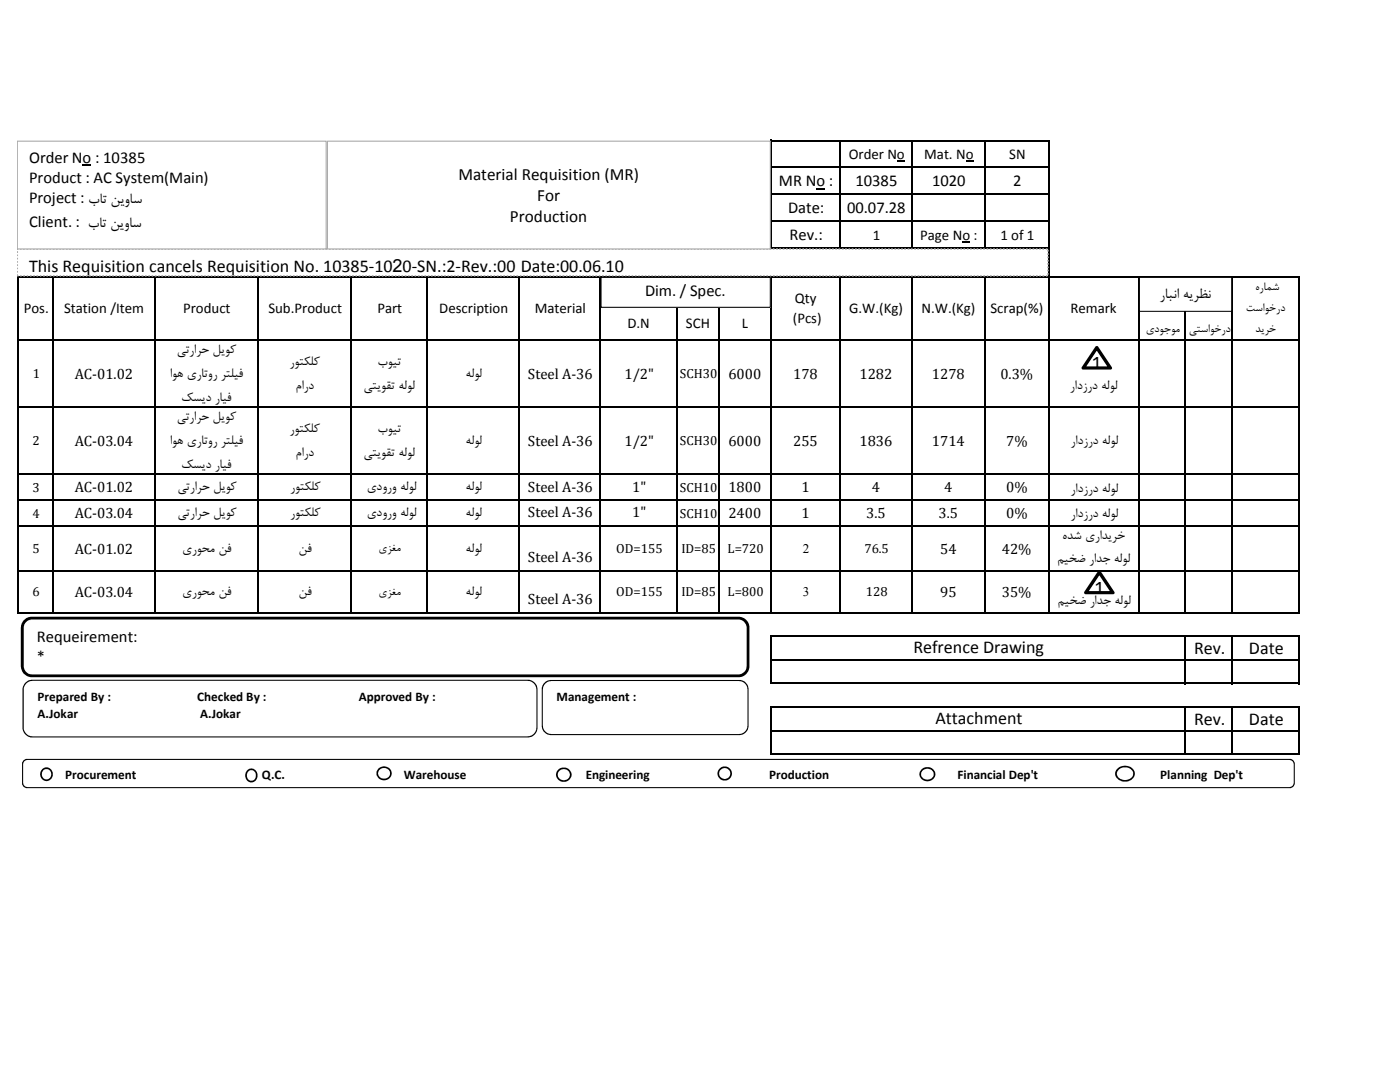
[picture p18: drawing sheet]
<svg xmlns="http://www.w3.org/2000/svg" width="279mm" height="216mm" viewBox="0 0 279 216" stroke-linecap="round" stroke-linejoin="round" font-family="sans-serif">
<defs><g id="words">
<g font-size="3.6">
<text x="5.8" y="54.3">This Requisition cancels Requisition No. 10385‐1020‐SN.:2‐Rev.:00 Date:00.06.10</text>
<text x="217.8" y="73.6">1</text>
<text x="218.4" y="118.4">1</text>
<text x="182.3" y="130.4">Refrence Drawing</text>
<text x="238.3" y="130.6">Rev.</text>
<text x="249.3" y="130.6">Date</text>
<text x="186.7" y="144.5">Attachment</text>
<text x="238.3" y="144.7">Rev.</text>
<text x="249.3" y="144.7">Date</text>
</g>
<g font-size="3.4">
<text x="91.5" y="35.9">Material Requisition (MR)</text>
<text x="107.2" y="40.1">For</text>
<text x="101.8" y="44.3">Production</text>
</g>
<g font-size="3.3">
<text x="5.8" y="32.5">Order No : 10385</text>
<text x="5.8" y="40.5">Project : بات نيواس</text>
<text x="5.8" y="36.4">Product : AC System(Main)</text>
<text x="155.4" y="37.2">MR No :</text>
<text x="170.7" y="37.2">10385</text>
<text x="186" y="37.2">1020</text>
<text x="202.2" y="37.2">2</text>
<text x="5.8" y="45.4">Client. : بات نيواس</text>
<text x="157.3" y="42.6">Date:</text>
<text x="157.6" y="48">Rev.:</text>
<text x="169" y="42.6">00.07.28</text>
<text x="128.7" y="59.1">Dim. / Spec.</text>
<text x="231.4" y="59.4">رابان ه</text>
<text x="237.4" y="59.4">يرظن</text>
<text x="7.4" y="128.2">Requeirement:</text>
<text x="7.4" y="132.2">*</text>
</g>
<g font-size="3">
<text x="169.4" y="31.7">Order No</text>
<text x="184.4" y="31.7">Mat. No</text>
<text x="201.4" y="31.7">SN</text>
<text x="174.2" y="47.9">1</text>
<text x="183.6" y="47.9">Page No :</text>
<text x="199.6" y="47.9">1 of 1</text>
<text x="4.7" y="62.5">Pos.</text>
<text x="12.8" y="62.5">Station /Item</text>
<text x="36.5" y="62.5">Product</text>
<text x="53.6" y="62.5">Sub.Product</text>
<text x="75.3" y="62.5">Part</text>
<text x="87.7" y="62.5">Description</text>
<text x="106.7" y="62.5">Material</text>
<text x="125.2" y="65.4">D.N</text>
<text x="136.9" y="65.4">SCH</text>
<text x="148" y="65.4">L</text>
<text x="158.2" y="64.5">(Pcs)</text>
<text x="158.6" y="60.5">Qty</text>
<text x="169.5" y="62.5">G.W.(Kg)</text>
<text x="183.9" y="62.5">N.W.(Kg)</text>
<text x="197.7" y="62.5">Scrap(%)</text>
<text x="213.6" y="62.5">Remark</text>
<text x="35.3" y="70.5">يترارح ليوك</text>
<text x="14.9" y="75.6">AC‐01.02</text>
<text x="33.9" y="75.2">اوه يراتور رتليف</text>
<text x="57.8" y="72.9">روتكلك</text>
<text x="59" y="77.6">مارد</text>
<text x="72.6" y="77.6">يتيوقت هلول</text>
<text x="75.4" y="72.9">بويت</text>
<text x="92.9" y="75.2">هلول</text>
<text x="105.4" y="75.6">Steel A‐36</text>
<text x="124.6" y="75.6">1/2&quot;</text>
<text x="145.4" y="75.6">6000</text>
<text x="158.3" y="75.6">178</text>
<text x="171.5" y="75.6">1282</text>
<text x="186" y="75.6">1278</text>
<text x="199.7" y="75.6">0.3%</text>
<text x="213.5" y="77.6">رادزرد هلول</text>
<text x="35.3" y="83.9">يترارح ليوك</text>
<text x="36.2" y="79.9">كسيد رايف</text>
<text x="14.9" y="89">AC‐03.04</text>
<text x="33.9" y="88.6">اوه يراتور رتليف</text>
<text x="57.8" y="86.2">روتكلك</text>
<text x="75.4" y="86.2">بويت</text>
<text x="92.9" y="88.6">هلول</text>
<text x="105.4" y="89">Steel A‐36</text>
<text x="124.6" y="89">1/2&quot;</text>
<text x="145.4" y="89">6000</text>
<text x="158.3" y="89">255</text>
<text x="171.5" y="89">1836</text>
<text x="186" y="89">1714</text>
<text x="200.8" y="89">7%</text>
<text x="213.7" y="88.6">رادزرد هلول</text>
<text x="36.2" y="93.3">كسيد رايف</text>
<text x="59" y="90.9">مارد</text>
<text x="72.6" y="90.9">يتيوقت هلول</text>
<text x="14.9" y="98.3">AC‐01.02</text>
<text x="35.4" y="97.8">يترارح ليوك</text>
<text x="57.9" y="97.8">روتكلك</text>
<text x="73.2" y="97.8">يدورو هلول</text>
<text x="92.9" y="97.8">هلول</text>
<text x="105.4" y="98.1">Steel A‐36</text>
<text x="126.2" y="98.1">1&quot;</text>
<text x="145.4" y="98.3">1800</text>
<text x="159.9" y="98.3">1</text>
<text x="174" y="98.3">4</text>
<text x="188.4" y="98.3">4</text>
<text x="200.8" y="98.3">0%</text>
<text x="213.7" y="98.1">رادزرد هلول</text>
<text x="14.9" y="103.4">AC‐03.04</text>
<text x="35.4" y="103">يترارح ليوك</text>
<text x="57.9" y="103">روتكلك</text>
<text x="73.2" y="103">يدورو هلول</text>
<text x="92.9" y="103">هلول</text>
<text x="105.4" y="103.3">Steel A‐36</text>
<text x="126.2" y="103.3">1&quot;</text>
<text x="145.4" y="103.4">2400</text>
<text x="159.9" y="103.4">1</text>
<text x="172.9" y="103.4">3.5</text>
<text x="187.3" y="103.4">3.5</text>
<text x="200.8" y="103.4">0%</text>
<text x="212" y="107.5">هدش يراديرخ</text>
<text x="213.7" y="103.3">رادزرد هلول</text>
<text x="14.9" y="110.4">AC‐01.02</text>
<text x="36.4" y="110.1">يروحم نف</text>
<text x="59.6" y="110.1">نف</text>
<text x="92.9" y="110.1">هلول</text>
<text x="105.4" y="112.2">Steel A‐36</text>
<text x="187.6" y="110.4">54</text>
<text x="199.9" y="110.4">42%</text>
<text x="210.9" y="112.2">ميخض رادج هلول</text>
<text x="14.9" y="119.1">AC‐03.04</text>
<text x="36.4" y="118.7">يروحم نف</text>
<text x="59.6" y="118.7">نف</text>
<text x="92.9" y="118.7">هلول</text>
<text x="187.6" y="119.1">95</text>
<text x="199.9" y="119.1">35%</text>
<text x="105.4" y="120.6">Steel A‐36</text>
<text x="211.1" y="120.6">ميخض رادج هلول</text>
</g>
<g font-size="2.6">
<text x="250.5" y="57.9">هرامش</text>
<text x="248.7" y="62.1">تساوخرد</text>
<text x="228.6" y="66.2">يدوجوم</text>
<text x="237.2" y="66.2">يتساوخرد</text>
<text x="250.5" y="66.3">ديرخ</text>
<text x="6.5" y="75.5">1</text>
<text x="135.7" y="75.5">SCH30</text>
<text x="6.5" y="88.9">2</text>
<text x="135.7" y="88.9">SCH30</text>
<text x="6.5" y="98.1">3</text>
<text x="135.7" y="98.1">SCH10</text>
<text x="6.5" y="103.3">4</text>
<text x="135.7" y="103.3">SCH10</text>
<text x="6.5" y="110.3">5</text>
<text x="75.6" y="110">يزغم</text>
<text x="123" y="110.3">OD=155</text>
<text x="136" y="110.3">ID=85</text>
<text x="145.2" y="110.3">L=720</text>
<text x="160.2" y="110.3">2</text>
<text x="172.5" y="110.3">76.5</text>
<text x="6.5" y="119">6</text>
<text x="75.6" y="118.7">يزغم</text>
<text x="123" y="119">OD=155</text>
<text x="136" y="119">ID=85</text>
<text x="145.2" y="119">L=800</text>
<text x="160.2" y="119">3</text>
<text x="172.8" y="119">128</text>
<text x="7.5" y="140">Prepared By :</text>
<text x="7.5" y="143.2">A.Jokar</text>
<text x="39.4" y="140">Checked By :</text>
<text x="39.9" y="143.2">A.Jokar</text>
<text x="71.6" y="140">Approved By :</text>
<text x="111.1" y="140">Management :</text>
<text x="13" y="155.4">Procurement</text>
<text x="52.3" y="155.4">Q.C.</text>
<text x="80.6" y="155.4">Warehouse</text>
<text x="116.9" y="155.4">Engineering</text>
<text x="153.5" y="155.4">Production</text>
<text x="191.1" y="155.4">Financial Dep't</text>
<text x="231.6" y="155.4">Planning Dep't</text>
</g>
</g></defs>
<path d="M162.9 37.6h1.8v.2h-1.8zM179 32.1h1.6v.2h-1.6zM192.7 32.1h1.6v.2h-1.6zM192.1 48.2h1.5v.2h-1.5z" fill="#000"/>
<g fill="none" stroke="#000" stroke-width=".3">
<path d="M153.9 27.9v21.8M154 28h55.4M154 33.4h55.4M154 38.8h55.4M167.7 28.2v21.5M182 28.2v21.5M196.5 28.2v21.5M209.3 28.2v94.2M3.6 55v67.4M3.7 55.2h255.6M10.6 55.3v67.1M30.9 55.3v67.1"/>
<path d="M51.4 55.3v67.1M70.1 55.3v67.1M85.2 55.3v67.1M103.7 55.3v67.1M119.8 55.3v67.1M135.1 55.3v67.1M143.4 55.3v67.1M153.9 55.3v67.1M154 44.2h55.4M154 49.6h55.4M167.7 55.3v67.1M182 55.3v67.1"/>
<path d="M196.5 55.3v67.1M227.2 55.3v67.1M236.6 55.3v67.1M245.9 55.3v67.1M259.2 55.3v67.1M3.7 67.8h255.6M3.7 81.2h255.6M3.7 94.6h255.6M3.7 99.8h255.6M3.7 104.9h255.6M3.7 113.9h255.6M3.7 122.3h255.6"/>
<path d="M153.9 126.8v9.7M154 127h105.3M154 131.7h105.3M154 136.4h105.3M236.6 127.1v9.4M245.9 127.1v9.4M259.2 127.1v9.4M153.9 140.9v9.7M154 141.1h105.3M154 145.8h105.3M154 150.5h105.3M236.6 141.2v9.4"/>
<path d="M245.9 141.2v9.4M259.2 141.2v9.4"/>
</g>
<path d="M3.4 49.7h205.7v5.3h-205.7z" fill="#fff"/>
<path d="M3.4 54.7h.2v.3h-.2zM3.4 54.1h.2v.3h-.2zM3.4 53.4h.2v.3h-.2zM3.4 52.7h.2v.4h-.2zM3.4 52.1h.2v.3h-.2zM3.4 51.4h.2v.4h-.2zM3.4 50.8h.2v.3h-.2zM3.4 50.1h.2v.4h-.2zM3.4 49.6l.2-.1v.3h-.2l.2-.1v.1h-.2zM4 49.5h.3v.3h-.3zM4.6 49.5h.4v.3h-.4zM5.3 49.5h.3v.3h-.3zM5.9 49.5h.4v.3h-.4zM6.6 49.5h.3v.3h-.3zM7.2 49.5h.4v.3h-.4zM7.9 49.5h.4v.3h-.4zM8.6 49.5h.3v.3h-.3zM9.2 49.5h.4v.3h-.4zM9.9 49.5h.3v.3h-.3zM10.5 49.5h.4v.3h-.4zM11.2 49.5h.3v.3h-.3zM11.9 49.5h.3v.3h-.3zM12.5 49.5h.3v.3h-.3zM13.2 49.5h.3v.3h-.3zM13.8 49.5h.3v.3h-.3zM14.5 49.5h.3v.3h-.3zM15.1 49.5h.4v.3h-.4zM15.8 49.5h.3v.3h-.3zM16.4 49.5h.4v.3h-.4zM17.1 49.5h.3v.3h-.3zM17.7 49.5h.4v.3h-.4zM18.4 49.5h.4v.3h-.4zM19 49.5h.4v.3h-.4zM19.7 49.5h.4v.3h-.4zM20.4 49.5h.3v.3h-.3zM21 49.5h.4v.3h-.4zM21.7 49.5h.3v.3h-.3zM22.4 49.5h.3v.3h-.3zM23 49.5h.3v.3h-.3zM23.7 49.5h.3v.3h-.3zM24.3 49.5h.3v.3h-.3zM25 49.5h.3v.3h-.3zM25.6 49.5h.4v.3h-.4zM26.3 49.5h.3v.3h-.3zM26.9 49.5h.4v.3h-.4zM27.6 49.5h.3v.3h-.3zM28.2 49.5h.4v.3h-.4zM28.9 49.5h.4v.3h-.4zM29.5 49.5h.4v.3h-.4zM30.2 49.5h.4v.3h-.4zM30.9 49.5h.3v.3h-.3zM31.5 49.5h.4v.3h-.4zM32.2 49.5h.3v.3h-.3zM32.9 49.5h.3v.3h-.3zM33.5 49.5h.3v.3h-.3zM34.2 49.5h.3v.3h-.3zM34.8 49.5h.3v.3h-.3zM35.5 49.5h.3v.3h-.3zM36.1 49.5h.3v.3h-.3zM36.8 49.5h.3v.3h-.3zM37.4 49.5h.4v.3h-.4zM38.1 49.5h.3v.3h-.3zM38.7 49.5h.4v.3h-.4zM39.4 49.5h.4v.3h-.4zM40 49.5h.4v.3h-.4zM40.7 49.5h.4v.3h-.4zM41.4 49.5h.3v.3h-.3zM42 49.5h.4v.3h-.4zM42.7 49.5h.3v.3h-.3zM43.3 49.5h.4v.3h-.4zM44 49.5h.3v.3h-.3zM44.7 49.5h.3v.3h-.3zM45.3 49.5h.3v.3h-.3zM46 49.5h.3v.3h-.3zM46.6 49.5h.3v.3h-.3zM47.3 49.5h.3v.3h-.3zM47.9 49.5h.4v.3h-.4zM48.6 49.5h.3v.3h-.3zM49.2 49.5h.4v.3h-.4zM49.9 49.5h.3v.3h-.3zM50.5 49.5h.4v.3h-.4zM51.2 49.5h.4v.3h-.4zM51.9 49.5h.3v.3h-.3zM52.5 49.5h.4v.3h-.4zM53.2 49.5h.3v.3h-.3zM53.8 49.5h.4v.3h-.4zM54.5 49.5h.3v.3h-.3zM55.2 49.5h.3v.3h-.3zM55.8 49.5h.3v.3h-.3zM56.5 49.5h.3v.3h-.3zM57.1 49.5h.3v.3h-.3zM57.8 49.5h.3v.3h-.3zM58.4 49.5h.4v.3h-.4zM59.1 49.5h.3v.3h-.3zM59.7 49.5h.4v.3h-.4zM60.4 49.5h.3v.3h-.3zM61 49.5h.4v.3h-.4zM61.7 49.5h.4v.3h-.4zM62.4 49.5h.3v.3h-.3zM63 49.5h.4v.3h-.4zM63.7 49.5h.3v.3h-.3zM64.3 49.5h.4v.3h-.4zM65 49.5h.3v.3h-.3zM65.7 49.5h.3v.3h-.3zM66.3 49.5h.3v.3h-.3zM67 49.5h.3v.3h-.3zM67.6 49.5h.3v.3h-.3zM68.3 49.5h.3v.3h-.3zM68.9 49.5h.4v.3h-.4zM69.6 49.5h.3v.3h-.3zM70.2 49.5h.4v.3h-.4zM70.9 49.5h.3v.3h-.3zM71.5 49.5h.4v.3h-.4zM72.2 49.5h.4v.3h-.4zM72.9 49.5h.3v.3h-.3zM73.5 49.5h.4v.3h-.4zM74.2 49.5h.3v.3h-.3zM74.8 49.5h.4v.3h-.4zM75.5 49.5h.3v.3h-.3zM76.2 49.5h.3v.3h-.3zM76.8 49.5h.3v.3h-.3zM77.5 49.5h.3v.3h-.3zM78.1 49.5h.3v.3h-.3zM78.8 49.5h.3v.3h-.3zM79.4 49.5h.4v.3h-.4zM80.1 49.5h.3v.3h-.3zM80.7 49.5h.4v.3h-.4zM81.4 49.5h.3v.3h-.3zM82 49.5h.4v.3h-.4zM82.7 49.5h.4v.3h-.4zM83.4 49.5h.3v.3h-.3zM84 49.5h.4v.3h-.4zM84.7 49.5h.3v.3h-.3zM85.3 49.5h.4v.3h-.4zM86 49.5h.3v.3h-.3zM86.7 49.5h.3v.3h-.3zM87.3 49.5h.3v.3h-.3zM88 49.5h.3v.3h-.3zM88.6 49.5h.3v.3h-.3zM89.3 49.5h.3v.3h-.3zM89.9 49.5h.4v.3h-.4zM90.6 49.5h.3v.3h-.3zM91.2 49.5h.4v.3h-.4zM91.9 49.5h.3v.3h-.3zM92.5 49.5h.4v.3h-.4zM93.2 49.5h.4v.3h-.4zM93.9 49.5h.3v.3h-.3zM94.5 49.5h.4v.3h-.4zM95.2 49.5h.3v.3h-.3zM95.8 49.5h.4v.3h-.4zM96.5 49.5h.3v.3h-.3zM97.2 49.5h.3v.3h-.3zM97.8 49.5h.3v.3h-.3zM98.5 49.5h.3v.3h-.3zM99.1 49.5h.3v.3h-.3zM99.8 49.5h.3v.3h-.3zM100.4 49.5h.4v.3h-.4zM101.1 49.5h.3v.3h-.3zM101.7 49.5h.4v.3h-.4zM102.4 49.5h.3v.3h-.3zM103 49.5h.4v.3h-.4zM103.7 49.5h.4v.3h-.4zM104.4 49.5h.3v.3h-.3zM105 49.5h.4v.3h-.4zM105.7 49.5h.3v.3h-.3zM106.3 49.5h.4v.3h-.4zM107 49.5h.3v.3h-.3zM107.7 49.5h.3v.3h-.3zM108.3 49.5h.3v.3h-.3zM109 49.5h.3v.3h-.3zM109.6 49.5h.3v.3h-.3zM110.3 49.5h.3v.3h-.3zM110.9 49.5h.4v.3h-.4zM111.6 49.5h.3v.3h-.3zM112.2 49.5h.4v.3h-.4zM112.9 49.5h.3v.3h-.3zM113.5 49.5h.4v.3h-.4zM114.2 49.5h.4v.3h-.4zM114.9 49.5h.3v.3h-.3zM115.5 49.5h.4v.3h-.4zM116.2 49.5h.3v.3h-.3zM116.8 49.5h.4v.3h-.4zM117.5 49.5h.3v.3h-.3zM118.2 49.5h.3v.3h-.3zM118.8 49.5h.3v.3h-.3zM119.5 49.5h.3v.3h-.3zM120.1 49.5h.3v.3h-.3zM120.8 49.5h.3v.3h-.3zM121.4 49.5h.4v.3h-.4zM122.1 49.5h.3v.3h-.3zM122.7 49.5h.4v.3h-.4zM123.4 49.5h.3v.3h-.3zM124 49.5h.4v.3h-.4zM124.7 49.5h.4v.3h-.4zM125.3 49.5h.4v.3h-.4zM126 49.5h.4v.3h-.4zM126.7 49.5h.3v.3h-.3zM127.3 49.5h.4v.3h-.4zM128 49.5h.3v.3h-.3zM128.7 49.5h.3v.3h-.3zM129.3 49.5h.3v.3h-.3zM130 49.5h.3v.3h-.3zM130.6 49.5h.3v.3h-.3zM131.3 49.5h.3v.3h-.3zM131.9 49.5h.3v.3h-.3zM132.6 49.5h.3v.3h-.3zM133.2 49.5h.4v.3h-.4zM133.9 49.5h.3v.3h-.3zM134.5 49.5h.4v.3h-.4zM135.2 49.5h.4v.3h-.4zM135.8 49.5h.4v.3h-.4zM136.5 49.5h.4v.3h-.4zM137.2 49.5h.3v.3h-.3zM137.8 49.5h.4v.3h-.4zM138.5 49.5h.3v.3h-.3zM139.1 49.5h.4v.3h-.4zM139.8 49.5h.3v.3h-.3zM140.5 49.5h.3v.3h-.3zM141.1 49.5h.3v.3h-.3zM141.8 49.5h.3v.3h-.3zM142.4 49.5h.3v.3h-.3zM143.1 49.5h.3v.3h-.3zM143.7 49.5h.4v.3h-.4zM144.4 49.5h.3v.3h-.3zM145 49.5h.4v.3h-.4zM145.7 49.5h.3v.3h-.3zM146.3 49.5h.4v.3h-.4zM147 49.5h.4v.3h-.4zM147.7 49.5h.3v.3h-.3zM148.3 49.5h.4v.3h-.4zM149 49.5h.3v.3h-.3zM149.6 49.5h.4v.3h-.4zM150.3 49.5h.3v.3h-.3zM151 49.5h.3v.3h-.3zM151.6 49.5h.3v.3h-.3zM152.3 49.5h.3v.3h-.3zM152.9 49.5h.3v.3h-.3zM153.6 49.5h.3v.3h-.3zM154.2 49.5h.4v.3h-.4zM154.9 49.5h.3v.3h-.3zM155.5 49.5h.4v.3h-.4zM156.2 49.5h.3v.3h-.3zM156.8 49.5h.4v.3h-.4zM157.5 49.5h.4v.3h-.4zM158.2 49.5h.3v.3h-.3zM158.8 49.5h.4v.3h-.4zM159.5 49.5h.3v.3h-.3zM160.1 49.5h.4v.3h-.4zM160.8 49.5h.3v.3h-.3zM161.5 49.5h.3v.3h-.3zM162.1 49.5h.3v.3h-.3zM162.8 49.5h.3v.3h-.3zM163.4 49.5h.3v.3h-.3zM164.1 49.5h.3v.3h-.3zM164.7 49.5h.4v.3h-.4zM165.4 49.5h.3v.3h-.3zM166 49.5h.4v.3h-.4zM166.7 49.5h.3v.3h-.3zM167.3 49.5h.4v.3h-.4zM168 49.5h.4v.3h-.4zM168.7 49.5h.3v.3h-.3zM169.3 49.5h.4v.3h-.4zM170 49.5h.3v.3h-.3zM170.6 49.5h.4v.3h-.4zM171.3 49.5h.3v.3h-.3zM172 49.5h.3v.3h-.3zM172.6 49.5h.3v.3h-.3zM173.3 49.5h.3v.3h-.3zM173.9 49.5h.3v.3h-.3zM174.6 49.5h.3v.3h-.3zM175.2 49.5h.4v.3h-.4zM175.9 49.5h.3v.3h-.3zM176.5 49.5h.4v.3h-.4zM177.2 49.5h.3v.3h-.3zM177.8 49.5h.4v.3h-.4zM178.5 49.5h.4v.3h-.4zM179.2 49.5h.3v.3h-.3zM179.8 49.5h.4v.3h-.4zM180.5 49.5h.3v.3h-.3zM181.1 49.5h.4v.3h-.4zM181.8 49.5h.3v.3h-.3zM182.5 49.5h.3v.3h-.3zM183.1 49.5h.3v.3h-.3zM183.8 49.5h.3v.3h-.3zM184.4 49.5h.3v.3h-.3zM185.1 49.5h.3v.3h-.3zM185.7 49.5h.4v.3h-.4zM186.4 49.5h.3v.3h-.3zM187 49.5h.4v.3h-.4zM187.7 49.5h.3v.3h-.3zM188.3 49.5h.4v.3h-.4zM189 49.5h.4v.3h-.4zM189.7 49.5h.3v.3h-.3zM190.3 49.5h.4v.3h-.4zM191 49.5h.3v.3h-.3zM191.6 49.5h.4v.3h-.4zM192.3 49.5h.3v.3h-.3zM193 49.5h.3v.3h-.3zM193.6 49.5h.3v.3h-.3zM194.3 49.5h.3v.3h-.3zM194.9 49.5h.3v.3h-.3zM195.6 49.5h.3v.3h-.3zM196.2 49.5h.4v.3h-.4zM196.9 49.5h.3v.3h-.3zM197.5 49.5h.4v.3h-.4zM198.2 49.5h.3v.3h-.3zM198.8 49.5h.4v.3h-.4zM199.5 49.5h.4v.3h-.4zM200.2 49.5h.3v.3h-.3zM200.8 49.5h.4v.3h-.4zM201.5 49.5h.3v.3h-.3zM202.1 49.5h.4v.3h-.4zM202.8 49.5h.3v.3h-.3zM203.5 49.5h.3v.3h-.3zM204.1 49.5h.3v.3h-.3zM204.8 49.5h.3v.3h-.3zM205.4 49.5h.3v.3h-.3zM206.1 49.5h.3v.3h-.3zM206.7 49.5h.4v.3h-.4zM207.4 49.5h.3v.3h-.3zM208 49.5h.4v.3h-.4zM208.7 49.5h.3v.3h-.3zM209 49.9h.3v.3h-.3zM209 50.5h.3v.4h-.3zM209 51.2h.3v.3h-.3zM209 51.9h.3v.3h-.3zM209 52.5h.3v.3h-.3zM209 53.2h.3v.3h-.3zM209 53.8h.3v.3h-.3zM209 54.5h.3v.3h-.3zM208.7 54.9h.3v.3h-.3zM208.1 54.9h.3v.3h-.3zM207.4 54.9h.3v.3h-.3zM206.8 54.9h.3v.3h-.3zM206.1 54.9h.3v.3h-.3zM205.4 54.9h.4v.3h-.4zM204.8 54.9h.3v.3h-.3zM204.1 54.9h.4v.3h-.4zM203.5 54.9h.3v.3h-.3zM202.8 54.9h.4v.3h-.4zM202.2 54.9h.3v.3h-.3zM201.5 54.9h.3v.3h-.3zM200.9 54.9h.3v.3h-.3zM200.2 54.9h.3v.3h-.3zM199.6 54.9h.3v.3h-.3zM198.9 54.9h.3v.3h-.3zM198.2 54.9h.3v.3h-.3zM197.6 54.9h.3v.3h-.3zM196.9 54.9h.3v.3h-.3zM196.3 54.9h.3v.3h-.3zM195.6 54.9h.3v.3h-.3zM194.9 54.9h.4v.3h-.4zM194.3 54.9h.3v.3h-.3zM193.6 54.9h.4v.3h-.4zM193 54.9h.3v.3h-.3zM192.3 54.9h.4v.3h-.4zM191.7 54.9h.3v.3h-.3zM191 54.9h.3v.3h-.3zM190.4 54.9h.3v.3h-.3zM189.7 54.9h.3v.3h-.3zM189.1 54.9h.3v.3h-.3zM188.4 54.9h.3v.3h-.3zM187.7 54.9h.3v.3h-.3zM187.1 54.9h.3v.3h-.3zM186.4 54.9h.3v.3h-.3zM185.8 54.9h.3v.3h-.3zM185.1 54.9h.3v.3h-.3zM184.4 54.9h.4v.3h-.4zM183.8 54.9h.3v.3h-.3zM183.1 54.9h.4v.3h-.4zM182.5 54.9h.3v.3h-.3zM181.8 54.9h.4v.3h-.4zM181.2 54.9h.3v.3h-.3zM180.5 54.9h.3v.3h-.3zM179.9 54.9h.3v.3h-.3zM179.2 54.9h.3v.3h-.3zM178.6 54.9h.3v.3h-.3zM177.9 54.9h.3v.3h-.3zM177.2 54.9h.3v.3h-.3zM176.6 54.9h.3v.3h-.3zM175.9 54.9h.3v.3h-.3zM175.3 54.9h.3v.3h-.3zM174.6 54.9h.3v.3h-.3zM173.9 54.9h.4v.3h-.4zM173.3 54.9h.3v.3h-.3zM172.6 54.9h.4v.3h-.4zM172 54.9h.3v.3h-.3zM171.3 54.9h.4v.3h-.4zM170.7 54.9h.3v.3h-.3zM170 54.9h.3v.3h-.3zM169.4 54.9h.3v.3h-.3zM168.7 54.9h.3v.3h-.3zM168.1 54.9h.3v.3h-.3zM167.4 54.9h.3v.3h-.3zM166.8 54.9h.2v.3h-.2zM166.1 54.9h.3v.3h-.3zM165.4 54.9h.3v.3h-.3zM164.8 54.9h.3v.3h-.3zM164.1 54.9h.3v.3h-.3zM163.4 54.9h.4v.3h-.4zM162.8 54.9h.3v.3h-.3zM162.1 54.9h.4v.3h-.4zM161.5 54.9h.3v.3h-.3zM160.8 54.9h.4v.3h-.4zM160.2 54.9h.3v.3h-.3zM159.5 54.9h.4v.3h-.4zM158.9 54.9h.3v.3h-.3zM158.2 54.9h.3v.3h-.3zM157.6 54.9h.3v.3h-.3zM156.9 54.9h.3v.3h-.3zM156.3 54.9h.2v.3h-.2zM155.6 54.9h.3v.3h-.3zM154.9 54.9h.3v.3h-.3zM154.3 54.9h.3v.3h-.3zM153.6 54.9h.3v.3h-.3zM153 54.9h.3v.3h-.3zM152.3 54.9h.3v.3h-.3zM151.6 54.9h.4v.3h-.4zM151 54.9h.3v.3h-.3zM150.3 54.9h.4v.3h-.4zM149.7 54.9h.3v.3h-.3zM149 54.9h.4v.3h-.4zM148.4 54.9h.3v.3h-.3zM147.7 54.9h.3v.3h-.3zM147.1 54.9h.3v.3h-.3zM146.4 54.9h.3v.3h-.3zM145.8 54.9h.2v.3h-.2zM145.1 54.9h.3v.3h-.3zM144.4 54.9h.3v.3h-.3zM143.8 54.9h.3v.3h-.3zM143.1 54.9h.3v.3h-.3zM142.5 54.9h.3v.3h-.3zM141.8 54.9h.3v.3h-.3zM141.1 54.9h.4v.3h-.4zM140.5 54.9h.3v.3h-.3zM139.8 54.9h.4v.3h-.4zM139.2 54.9h.3v.3h-.3zM138.5 54.9h.4v.3h-.4zM137.9 54.9h.3v.3h-.3zM137.2 54.9h.3v.3h-.3zM136.6 54.9h.3v.3h-.3zM135.9 54.9h.3v.3h-.3zM135.3 54.9h.3v.3h-.3zM134.6 54.9h.3v.3h-.3zM133.9 54.9h.3v.3h-.3zM133.3 54.9h.3v.3h-.3zM132.6 54.9h.3v.3h-.3zM132 54.9h.3v.3h-.3zM131.3 54.9h.3v.3h-.3zM130.6 54.9h.4v.3h-.4zM130 54.9h.3v.3h-.3zM129.3 54.9h.4v.3h-.4zM128.7 54.9h.3v.3h-.3zM128 54.9h.4v.3h-.4zM127.4 54.9h.3v.3h-.3zM126.7 54.9h.3v.3h-.3zM126.1 54.9h.3v.3h-.3zM125.4 54.9h.3v.3h-.3zM124.8 54.9h.3v.3h-.3zM124.1 54.9h.3v.3h-.3zM123.4 54.9h.3v.3h-.3zM122.8 54.9h.3v.3h-.3zM122.1 54.9h.3v.3h-.3zM121.5 54.9h.3v.3h-.3zM120.8 54.9h.3v.3h-.3zM120.1 54.9h.4v.3h-.4zM119.5 54.9h.3v.3h-.3zM118.8 54.9h.4v.3h-.4zM118.2 54.9h.3v.3h-.3zM117.5 54.9h.4v.3h-.4zM116.9 54.9h.3v.3h-.3zM116.2 54.9h.3v.3h-.3zM115.6 54.9h.3v.3h-.3zM114.9 54.9h.3v.3h-.3zM114.3 54.9h.3v.3h-.3zM113.6 54.9h.3v.3h-.3zM112.9 54.9h.3v.3h-.3zM112.3 54.9h.3v.3h-.3zM111.6 54.9h.3v.3h-.3zM111 54.9h.3v.3h-.3zM110.3 54.9h.3v.3h-.3zM109.6 54.9h.4v.3h-.4zM109 54.9h.3v.3h-.3zM108.3 54.9h.4v.3h-.4zM107.7 54.9h.3v.3h-.3zM107 54.9h.4v.3h-.4zM106.4 54.9h.3v.3h-.3zM105.7 54.9h.3v.3h-.3zM105.1 54.9h.3v.3h-.3zM104.4 54.9h.3v.3h-.3zM103.8 54.9h.3v.3h-.3zM103.1 54.9h.3v.3h-.3zM102.4 54.9h.3v.3h-.3zM101.8 54.9h.3v.3h-.3zM101.1 54.9h.3v.3h-.3zM100.5 54.9h.3v.3h-.3zM99.8 54.9h.3v.3h-.3zM99.1 54.9h.4v.3h-.4zM98.5 54.9h.3v.3h-.3zM97.8 54.9h.4v.3h-.4zM97.2 54.9h.3v.3h-.3zM96.5 54.9h.4v.3h-.4zM95.9 54.9h.3v.3h-.3zM95.2 54.9h.3v.3h-.3zM94.6 54.9h.3v.3h-.3zM93.9 54.9h.3v.3h-.3zM93.3 54.9h.3v.3h-.3zM92.6 54.9h.3v.3h-.3zM91.9 54.9h.3v.3h-.3zM91.3 54.9h.3v.3h-.3zM90.6 54.9h.3v.3h-.3zM90 54.9h.3v.3h-.3zM89.3 54.9h.3v.3h-.3zM88.6 54.9h.4v.3h-.4zM88 54.9h.3v.3h-.3zM87.3 54.9h.4v.3h-.4zM86.7 54.9h.3v.3h-.3zM86 54.9h.4v.3h-.4zM85.4 54.9h.3v.3h-.3zM84.7 54.9h.3v.3h-.3zM84.1 54.9h.3v.3h-.3zM83.4 54.9h.3v.3h-.3zM82.8 54.9h.3v.3h-.3zM82.1 54.9h.3v.3h-.3zM81.4 54.9h.3v.3h-.3zM80.8 54.9h.3v.3h-.3zM80.1 54.9h.3v.3h-.3zM79.5 54.9h.3v.3h-.3zM78.8 54.9h.3v.3h-.3zM78.1 54.9h.4v.3h-.4zM77.5 54.9h.3v.3h-.3zM76.8 54.9h.4v.3h-.4zM76.2 54.9h.3v.3h-.3zM75.5 54.9h.4v.3h-.4zM74.9 54.9h.3v.3h-.3zM74.2 54.9h.3v.3h-.3zM73.6 54.9h.3v.3h-.3zM72.9 54.9h.3v.3h-.3zM72.3 54.9h.3v.3h-.3zM71.6 54.9h.3v.3h-.3zM71 54.9h.2v.3h-.2zM70.3 54.9h.3v.3h-.3zM69.6 54.9h.3v.3h-.3zM69 54.9h.3v.3h-.3zM68.3 54.9h.3v.3h-.3zM67.6 54.9h.4v.3h-.4zM67 54.9h.3v.3h-.3zM66.3 54.9h.4v.3h-.4zM65.7 54.9h.3v.3h-.3zM65 54.9h.4v.3h-.4zM64.4 54.9h.3v.3h-.3zM63.7 54.9h.4v.3h-.4zM63.1 54.9h.3v.3h-.3zM62.4 54.9h.3v.3h-.3zM61.8 54.9h.3v.3h-.3zM61.1 54.9h.3v.3h-.3zM60.5 54.9h.2v.3h-.2zM59.8 54.9h.3v.3h-.3zM59.1 54.9h.3v.3h-.3zM58.5 54.9h.3v.3h-.3zM57.8 54.9h.3v.3h-.3zM57.1 54.9h.4v.3h-.4zM56.5 54.9h.3v.3h-.3zM55.8 54.9h.4v.3h-.4zM55.2 54.9h.3v.3h-.3zM54.5 54.9h.4v.3h-.4zM53.9 54.9h.3v.3h-.3zM53.2 54.9h.4v.3h-.4zM52.6 54.9h.3v.3h-.3zM51.9 54.9h.3v.3h-.3zM51.3 54.9h.3v.3h-.3zM50.6 54.9h.3v.3h-.3zM50 54.9h.2v.3h-.2zM49.3 54.9h.3v.3h-.3zM48.6 54.9h.3v.3h-.3zM48 54.9h.3v.3h-.3zM47.3 54.9h.3v.3h-.3zM46.7 54.9h.3v.3h-.3zM46 54.9h.3v.3h-.3zM45.3 54.9h.4v.3h-.4zM44.7 54.9h.3v.3h-.3zM44 54.9h.4v.3h-.4zM43.4 54.9h.3v.3h-.3zM42.7 54.9h.4v.3h-.4zM42.1 54.9h.3v.3h-.3zM41.4 54.9h.3v.3h-.3zM40.8 54.9h.3v.3h-.3zM40.1 54.9h.3v.3h-.3zM39.5 54.9h.3v.3h-.3zM38.8 54.9h.3v.3h-.3zM38.1 54.9h.3v.3h-.3zM37.5 54.9h.3v.3h-.3zM36.8 54.9h.3v.3h-.3zM36.2 54.9h.3v.3h-.3zM35.5 54.9h.3v.3h-.3zM34.8 54.9h.4v.3h-.4zM34.2 54.9h.3v.3h-.3zM33.5 54.9h.4v.3h-.4zM32.9 54.9h.3v.3h-.3zM32.2 54.9h.4v.3h-.4zM31.6 54.9h.3v.3h-.3zM30.9 54.9h.3v.3h-.3zM30.3 54.9h.3v.3h-.3zM29.6 54.9h.3v.3h-.3zM29 54.9h.3v.3h-.3zM28.3 54.9h.3v.3h-.3zM27.6 54.9h.3v.3h-.3zM27 54.9h.3v.3h-.3zM26.3 54.9h.3v.3h-.3zM25.7 54.9h.3v.3h-.3zM25 54.9h.3v.3h-.3zM24.3 54.9h.4v.3h-.4zM23.7 54.9h.3v.3h-.3zM23 54.9h.4v.3h-.4zM22.4 54.9h.3v.3h-.3zM21.7 54.9h.4v.3h-.4zM21.1 54.9h.3v.3h-.3zM20.4 54.9h.3v.3h-.3zM19.8 54.9h.3v.3h-.3zM19.1 54.9h.3v.3h-.3zM18.5 54.9h.3v.3h-.3zM17.8 54.9h.3v.3h-.3zM17.1 54.9h.3v.3h-.3zM16.5 54.9h.3v.3h-.3zM15.8 54.9h.3v.3h-.3zM15.2 54.9h.3v.3h-.3zM14.5 54.9h.3v.3h-.3zM13.8 54.9h.4v.3h-.4zM13.2 54.9h.3v.3h-.3zM12.5 54.9h.4v.3h-.4zM11.9 54.9h.3v.3h-.3zM11.2 54.9h.4v.3h-.4zM10.6 54.9h.3v.3h-.3zM9.9 54.9h.3v.3h-.3zM9.3 54.9h.3v.3h-.3zM8.6 54.9h.3v.3h-.3zM8 54.9h.3v.3h-.3zM7.3 54.9h.3v.3h-.3zM6.6 54.9h.3v.3h-.3zM6 54.9h.3v.3h-.3zM5.3 54.9h.3v.3h-.3zM4.7 54.9h.3v.3h-.3zM4 54.9h.3v.3h-.3zM3.4 54.9h.3v.3h-.3z" fill="#a6a6a6"/>
<path d="M3.4 28.2h61.7v21.5h-61.7z" fill="#fff"/>
<path d="M3.4 28.1h61.8v21.7h-61.8zM3.4 28.3l.2-.1v21.5l-.2-.1h61.7l-.1 .1v-21.5l.1 .1z" fill="#a6a6a6"/>
<path d="M16.5 32.9h1.7v.2h-1.7z" fill="#000"/>
<path d="M65.3 28.2h88.4v21.5h-88.4z" fill="#fff"/>
<path d="M65.3 28.1h88.4l.1 .1v21.5l-.1 .1h-88.4zM65.3 28.3l.1-.1v21.5l-.1-.1h88.4l-.1 .1v-21.5l.1 .1z" fill="#a6a6a6"/>
<path d="M227.4 55.3h18.4v6.8h-18.4z" fill="#fff"/>
<path d="M227.3 55.3l18.5-.1 .1 .1v6.9h-18.5l-.2-.1zM227.4 55.5l.1-.2v6.8l-.1-.1h18.4l-.1 .1v-6.8l.1 .2z" fill="#000"/>
<path d="M5 123.9l.9-.5 .5-.1h141a1.93 1.93 0 0 1 1.9 2v7.6a1.9 1.9 0 0 1-1.9 1.9h-141a1.93 1.93 0 0 1-2-1.9v-7.6l.1-.5z" fill-rule="evenodd" fill="#fff"/>
<path d="M4.8 123.7l.5-.4 .8-.2h141.5a2.19 2.19 0 0 1 2 1.9v7.9a2.19 2.19 0 0 1-2 2.2h-141.2a2.23 2.23 0 0 1-2.3-2.1v-7.7a2.3 2.3 0 0 1 .7-1.6zM5.2 124.1l-.3 .5-.2 .5v8l.5 1 .5 .4 .7 .1h141.1l1-.5 .4-.5 .1-.7v-7.8l-.5-1-1-.5h-141.3z" fill="#000"/>
<path d="M5.2 136.3l.8-.5 .5-.1h98.8a1.86 1.86 0 0 1 1.8 1.9v7.6a1.83 1.83 0 0 1-1.8 1.8h-98.8a1.85 1.85 0 0 1-1.9-1.8v-7.6l.1-.5z" fill-rule="evenodd" fill="#fff"/>
<path d="M5.1 136.2l.6-.4 .6-.2h99.4a2.05 2.05 0 0 1 1.6 1.8v8a1.98 1.98 0 0 1-1.8 1.8h-99.4l-1-.6-.4-.6-.2-.6v-8l.3-.9zM5.2 136.4l-.5 .8v8.3l.3 .6 .5 .5 1 .3h98.8l.8-.2 .4-.3 .3-.4 .3-.8-.1-7.9-.2-.6-.5-.6-1-.3h-98.8l-.5 .1z" fill="#000"/>
<path d="M119.9 55.3h33.8v6h-33.8z" fill="#fff"/>
<path d="M119.9 55.3l33.8-.1 .1 .1v6l-33.9 .1-.1-.1zM119.9 55.5l.2-.2v6l-.2-.1h33.8l-.1 .1v-6l.1 .2z" fill="#000"/>
<path d="M108.7 136.3l.8-.5h.5h37.5a1.8 1.8 0 0 1 1.8 1.8v7.2a1.79 1.79 0 0 1-1.8 1.8h-37.5a1.8 1.8 0 0 1-1.8-1.8v-7.2l.1-.5z" fill-rule="evenodd" fill="#fff"/>
<path d="M108.9 136l.9-.3 38.2 .1a1.89 1.89 0 0 1 1.4 1.6v7.6l-.3 .8-.6 .6-.4 .2-38.3 .1a1.9 1.9 0 0 1-1.7-1.9v-7.6l.3-.7zM108.7 136.5l-.4 1.1v7.2l.3 .9 .5 .5 .6 .2 37.8 .1 .9-.3 .5-.5 .2-.6v-7.9l-.4-.8-.9-.5h-37.8l-.6 .1z" fill="#000"/>
<path d="M4.8 151.8l.7-.3h251.8a.92 .92 0 0 1 1 1v3.7a.89 .89 0 0 1-1 .9h-251.8a.92 .92 0 0 1-1-.9v-3.7z" fill-rule="evenodd" fill="#fff"/>
<path d="M4.6 151.8l.6-.4h252.4l.6 .4 .2 .4v4.3l-.2 .3-.6 .5h-252.4l-.6-.5-.2-.3v-4.3zM4.9 151.9l-.3 .6v3.7l.3 .6 .6 .3 252-.1a.81 .81 0 0 0 .7-.8v-3.7l-.3-.6-.6-.3h-251.8z" fill="#000"/>
<path d="M8.6 153.5a1.14 1.14 0 0 1 1.8 1 1.14 1.14 0 0 1-1.8 1 1.26 1.26 0 0 1 0-2z" fill-rule="evenodd" fill="#fff"/>
<path d="M8.4 153.5a1.23 1.23 0 0 1 1.9 .2 1.3 1.3 0 0 1-.3 1.8 1.3 1.3 0 0 1-1.8-.3l-.2-.7 .1-.5zM8.6 153.8l-.3 .5v.4l.3 .5 .5 .3 .7-.1 .4-.9-.3-.8-.4-.2h-.4z" fill="#000"/>
<path d="M49.5 153.7a1.19 1.19 0 0 1 1.7 .6 1.19 1.19 0 0 1-.7 1.6 1.21 1.21 0 0 1-1.3-.7 1.21 1.21 0 0 1 .3-1.5z" fill-rule="evenodd" fill="#fff"/>
<path d="M49.3 153.8a1.17 1.17 0 0 1 2 .4l.1 .8a1.22 1.22 0 0 1-.9 1.1 1.22 1.22 0 0 1-1.4-.6l-.2-1zM49.5 154l-.2 .5v.5l.2 .5 .5 .3 .7-.1 .4-.7-.2-.9-.5-.4h-.6z" fill="#000"/>
<path d="M75.5 153.6a1.32 1.32 0 0 1 1.8-.4 1.32 1.32 0 0 1 .5 1.8 1.32 1.32 0 0 1-1.9 .4 1.32 1.32 0 0 1-.4-1.8z" fill-rule="evenodd" fill="#fff"/>
<path d="M75.6 153.3a1.49 1.49 0 0 1 1.9-.1 1.49 1.49 0 0 1 .4 1.9 1.56 1.56 0 0 1-1.5 .6l-.6-.2-.4-.4a1.3 1.3 0 0 1 .2-1.8zM75.9 153.4l-.4 .5-.1 .4 .4 .8 .4 .2 .7 .1 .8-.5 .2-.8-.4-.6-.6-.3z" fill="#000"/>
<path d="M223.2 153.4a1.9 1.9 0 0 1 3.1 1 1.84 1.84 0 0 1-1.8 1.4 1.84 1.84 0 0 1-1.8-1.4l.1-.4z" fill-rule="evenodd" fill="#fff"/>
<path d="M222.9 153.5a2.39 2.39 0 0 1 2.7-.5l.5 .5a1.55 1.55 0 0 1 .2 1.6 1.55 1.55 0 0 1-1.4 .9 1.87 1.87 0 0 1-2.4-1.6zM223.2 153.7l-.3 .8 .2 .6 .5 .3 1.3 .2 .8-.3 .4-.5v-.9l-.4-.4-.5-.3-1-.1-.6 .2z" fill="#000"/>
<path d="M111.4 153.8a1.32 1.32 0 0 1 2.3 .1 1.32 1.32 0 0 1-1.2 1.9 1.27 1.27 0 0 1-1.2-.6 1.27 1.27 0 0 1 .1-1.4z" fill-rule="evenodd" fill="#fff"/>
<path d="M111.4 153.5l.8-.3h.7a1.43 1.43 0 0 1 1.2 1.4 1.43 1.43 0 0 1-1.3 1.4h-.6a1.41 1.41 0 0 1-1-2.2zM111.6 153.8l-.2 .3-.1 .5 .3 .8 .9 .3 .9-.3 .3-.8-.3-.8-.4-.3h-.5h-.5z" fill="#000"/>
<path d="M183.9 153.7a1.38 1.38 0 0 1 1.9-.3 1.38 1.38 0 0 1 .4 1.8 1.38 1.38 0 0 1-1.8 .4 1.38 1.38 0 0 1-.5-1.9z" fill-rule="evenodd" fill="#fff"/>
<path d="M184 153.5l.7-.4h.7a1.44 1.44 0 0 1 1.3 1.7 1.44 1.44 0 0 1-1.9 1.1 1.36 1.36 0 0 1-1.3-.9 1.36 1.36 0 0 1 .5-1.5zM184.2 153.7l-.3 .4-.1 .6 .6 .7 .9 .1 .5-.1 .3-.3 .3-.8-.4-.6-.9-.3z" fill="#000"/>
<circle cx="144.6" cy="154.3" r="1.27" fill="#fff"/>
<path d="M143.2 154.4a1.45 1.45 0 0 1 2.9 0 1.45 1.45 0 0 1-2.9 0zM143.5 154.3a1.1 1.1 0 0 0 2.2 0 1.1 1.1 0 0 0-2.2 0z" fill="#000"/>
<path d="M218.9 69.3l2.7 4.1h-5.4z" fill="#fff"/>
<path d="M218.6 69.2l.3-.2 .3 .2 2.7 4v.4l-.3 .1h-5.4a.34 .34 0 0 1-.3-.5zM218.6 69.6h.6l-2.7 4-.3-.5h5.4l-.3 .5z" fill="#000"/>
<path d="M219.4 114.2l2.7 4.1h-5.4z" fill="#fff"/>
<path d="M219.1 114l.3-.1 .3 .1 2.7 4.1v.3l-.3 .2h-5.4a.34 .34 0 0 1-.3-.5zM219.1 114.4h.6l-2.7 4-.3-.5h5.4l-.3 .5z" fill="#000"/>
<use href="#words"/>
</svg>
